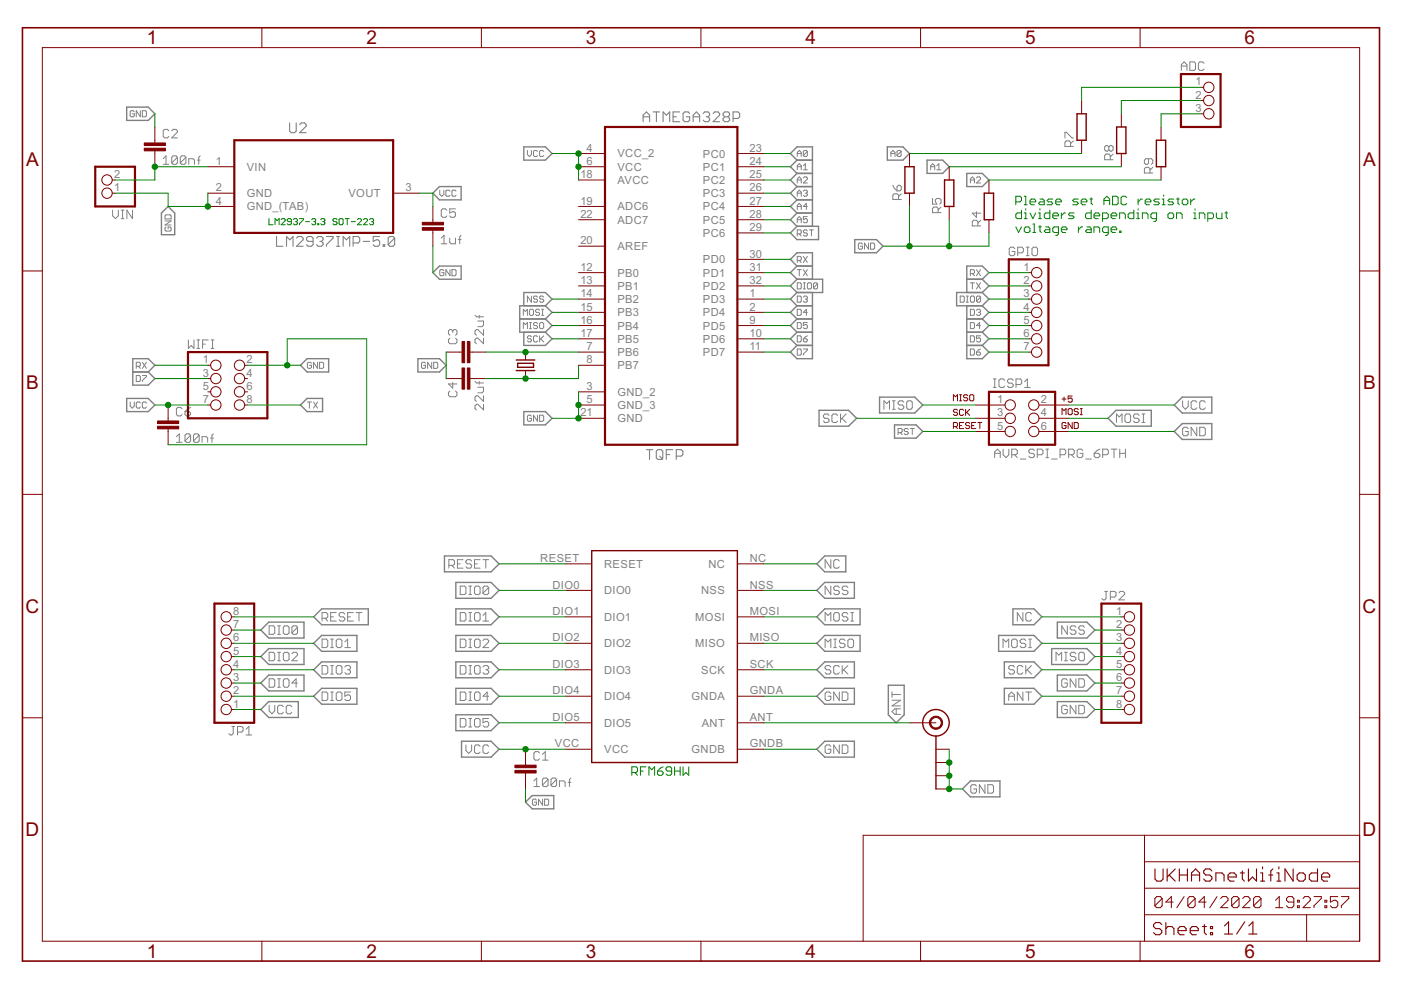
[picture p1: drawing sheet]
<svg xmlns="http://www.w3.org/2000/svg" width="297mm" height="210mm" viewBox="0 0 297 210" stroke-linecap="round" stroke-linejoin="round" font-family="sans-serif">
<defs><g id="words">
<g font-size="4.5" fill="#800000">
<text x="31.1" y="9.4">1</text>
<text x="77.7" y="9.4">2</text>
<text x="124.2" y="9.4">3</text>
<text x="170.8" y="9.4">4</text>
<text x="217.3" y="9.4">5</text>
<text x="263.9" y="9.4">6</text>
<text x="5.5" y="35.2">A</text>
<text x="289" y="35.2">A</text>
<text x="5.5" y="82.6">B</text>
<text x="289" y="82.6">B</text>
<text x="5.4" y="129.9">C</text>
<text x="288.9" y="129.9">C</text>
<text x="5.4" y="177.3">D</text>
<text x="288.9" y="177.3">D</text>
<text x="31.1" y="203.1">1</text>
<text x="77.7" y="203.1">2</text>
<text x="124.2" y="203.1">3</text>
<text x="170.8" y="203.1">4</text>
<text x="217.3" y="203.1">5</text>
<text x="263.9" y="203.1">6</text>
</g>
<g font-size="2.6" fill="#808080">
<text x="253.5" y="18.1">1</text>
<text x="253.5" y="20.9">2</text>
<text x="253.5" y="23.7">3</text>
<text x="45.8" y="35">1</text>
<text x="124.4" y="32.2">4</text>
<text x="124.4" y="35">6</text>
<text x="130.9" y="33.4">VCC_2</text>
<text x="149" y="33.4">PC0</text>
<text x="158.9" y="32.2">23</text>
<text x="158.9" y="35">24</text>
<text x="24.2" y="40.6">1</text>
<text x="24.2" y="37.8">2</text>
<text x="45.8" y="40.6">2</text>
<text x="52.3" y="36.2">VIN</text>
<text x="52.3" y="41.8">GND</text>
<text x="73.9" y="41.8">VOUT</text>
<text x="85.9" y="40.6">3</text>
<text x="123.1" y="37.8">18</text>
<text x="130.9" y="36.2">VCC</text>
<text x="130.9" y="39">AVCC</text>
<text x="149" y="36.2">PC1</text>
<text x="149" y="39">PC2</text>
<text x="149" y="41.8">PC3</text>
<text x="158.9" y="37.8">25</text>
<text x="158.9" y="40.6">26</text>
<text x="45.8" y="43.4">4</text>
<text x="52.3" y="44.6">GND_(TAB)</text>
<text x="123.1" y="43.4">19</text>
<text x="123.1" y="46.2">22</text>
<text x="130.9" y="44.6">ADC6</text>
<text x="130.9" y="47.4">ADC7</text>
<text x="149" y="44.6">PC4</text>
<text x="149" y="47.4">PC5</text>
<text x="158.9" y="43.4">27</text>
<text x="158.9" y="46.2">28</text>
<text x="123.1" y="51.8">20</text>
<text x="130.9" y="53">AREF</text>
<text x="149" y="50.2">PC6</text>
<text x="158.9" y="49">29</text>
<text x="123.1" y="57.4">12</text>
<text x="130.9" y="58.6">PB0</text>
<text x="149" y="55.9">PD0</text>
<text x="149" y="58.7">PD1</text>
<text x="158.9" y="54.6">30</text>
<text x="158.9" y="57.4">31</text>
<text x="217" y="57.4">1</text>
<text x="123.1" y="60.2">13</text>
<text x="123.1" y="63">14</text>
<text x="123.1" y="65.8">15</text>
<text x="130.9" y="61.5">PB1</text>
<text x="130.9" y="64.3">PB2</text>
<text x="149" y="61.5">PD2</text>
<text x="149" y="64.3">PD3</text>
<text x="158.9" y="60.2">32</text>
<text x="158.9" y="63">1</text>
<text x="158.9" y="65.8">2</text>
<text x="217" y="60.2">2</text>
<text x="217" y="63">3</text>
<text x="217" y="65.8">4</text>
<text x="123.1" y="68.6">16</text>
<text x="123.1" y="71.4">17</text>
<text x="130.9" y="67.1">PB3</text>
<text x="130.9" y="69.9">PB4</text>
<text x="149" y="67.1">PD4</text>
<text x="149" y="69.9">PD5</text>
<text x="158.9" y="68.6">9</text>
<text x="158.9" y="71.4">10</text>
<text x="217" y="68.6">5</text>
<text x="217" y="71.4">6</text>
<text x="43" y="77.1">1</text>
<text x="52.3" y="77.1">2</text>
<text x="124.4" y="74.3">7</text>
<text x="124.4" y="77.1">8</text>
<text x="130.9" y="72.7">PB5</text>
<text x="130.9" y="75.5">PB6</text>
<text x="149" y="72.7">PD6</text>
<text x="149" y="75.5">PD7</text>
<text x="158.9" y="74.3">11</text>
<text x="217" y="74.3">7</text>
<text x="43" y="79.9">3</text>
<text x="43" y="82.7">5</text>
<text x="52.3" y="79.9">4</text>
<text x="52.3" y="82.7">6</text>
<text x="124.4" y="82.7">3</text>
<text x="130.9" y="78.3">PB7</text>
<text x="130.9" y="83.9">GND_2</text>
<text x="43" y="85.5">7</text>
<text x="52.3" y="85.5">8</text>
<text x="123.1" y="88.3">21</text>
<text x="124.4" y="85.5">5</text>
<text x="130.9" y="86.7">GND_3</text>
<text x="130.9" y="89.5">GND</text>
<text x="211.4" y="85.5">1</text>
<text x="211.4" y="88.3">3</text>
<text x="220.7" y="85.5">2</text>
<text x="220.7" y="88.3">4</text>
<text x="211.4" y="91.1">5</text>
<text x="220.7" y="91.1">6</text>
<text x="114.6" y="119.2">RESET</text>
<text x="159" y="119.2">NC</text>
<text x="117.1" y="124.8">DIO0</text>
<text x="128.1" y="120.4">RESET</text>
<text x="150.2" y="120.4">NC</text>
<text x="159" y="124.8">NSS</text>
<text x="49.4" y="130.4">8</text>
<text x="117.1" y="130.4">DIO1</text>
<text x="128.1" y="126">DIO0</text>
<text x="128.1" y="131.6">DIO1</text>
<text x="147.4" y="131.6">MOSI</text>
<text x="148.7" y="126">NSS</text>
<text x="159" y="130.4">MOSI</text>
<text x="236.7" y="130.4">1</text>
<text x="49.4" y="136">6</text>
<text x="49.4" y="133.2">7</text>
<text x="117.1" y="136">DIO2</text>
<text x="128.1" y="137.2">DIO2</text>
<text x="147.4" y="137.3">MISO</text>
<text x="159" y="136">MISO</text>
<text x="236.7" y="133.2">2</text>
<text x="236.7" y="136">3</text>
<text x="49.4" y="141.6">4</text>
<text x="49.4" y="138.8">5</text>
<text x="117.1" y="141.6">DIO3</text>
<text x="128.1" y="142.9">DIO3</text>
<text x="148.7" y="142.9">SCK</text>
<text x="159" y="141.6">SCK</text>
<text x="236.7" y="138.8">4</text>
<text x="236.7" y="141.6">5</text>
<text x="49.4" y="147.2">2</text>
<text x="49.4" y="144.4">3</text>
<text x="117.1" y="147.2">DIO4</text>
<text x="128.1" y="148.5">DIO4</text>
<text x="146.6" y="148.5">GNDA</text>
<text x="159" y="147.2">GNDA</text>
<text x="236.7" y="144.4">6</text>
<text x="236.7" y="147.2">7</text>
<text x="49.4" y="150">1</text>
<text x="117.1" y="152.8">DIO5</text>
<text x="128.1" y="154.1">DIO5</text>
<text x="148.8" y="154.1">ANT</text>
<text x="159" y="152.8">ANT</text>
<text x="236.7" y="150">8</text>
<text x="117.7" y="158.5">VCC</text>
<text x="128.1" y="159.7">VCC</text>
<text x="146.6" y="159.7">GNDB</text>
<text x="159" y="158.5">GNDB</text>
</g>
</g></defs>
<g fill="none" stroke="#808080" stroke-width=".21">
<path d="M250.5 14.9v-1.2l.6-.6 .6 .6v1.2M250.5 14h1.2M252.3 13.1h.9l.3 .3v1.2l-.3 .3h-.9zM255.3 13.4l-.3-.3h-.6l-.3 .3v1.2l.3 .3h.6l.3-.3M28.5 23.7l-.2-.2h-.5l-.2 .2v.9l.2 .2h.5l.2-.2v-.5h-.5M29.8 23.5v1.3l-.9-1.3v1.3M30.2 23.5h.6l.3 .2v.9l-.3 .2h-.6zM34.6 33.7l.6-.7v1.8M34.6 34.8h1.2M35.8 27.7l-.3-.3h-.6l-.3 .3v1.2l.3 .3h.6l.3-.3M36.4 27.7l.3-.3h.6l.3 .3v.3l-1.2 1.2h1.2M37.6 33.4v1.1l-.3 .3h-.6l-.3-.3"/>
<path d="M37.6 33.4l-.3-.4h-.6l-.3 .4v1.1M37.6 33.4l-1.2 1.1M39.4 33.4v1.1l-.3 .3h-.6l-.3-.3M39.4 33.4l-.3-.4h-.6l-.3 .4v1.1M39.4 33.4l-1.2 1.1M40 34.8v-1.1h.9l.3 .3v.8M41.8 34h.6M42.4 33l-.3 .4v1.4M111.8 31.9v.9l.4 .4 .5-.4v-.9M114 32.1l-.3-.2h-.4l-.2 .2v.9l.2 .2h.4l.3-.2M115.3 32.1l-.3-.2h-.4l-.2 .2v.9l.2 .2h.4l.3-.2M169 33.2v-.9l.5-.4 .4 .4v.9"/>
<path d="M169 36v-.9l.5-.4 .4 .4v.9M169 38.8v-.8l.5-.5 .4 .5v.8M169 38.2h.9M169 35.3h.9M169 32.6h.9M170.3 37.7l.2-.2h.5l.2 .2v.3l-.9 .8h.9M170.3 35.1l.5-.4v1.3M170.3 36h.9M171.2 32.1v.9l-.2 .2h-.5l-.2-.2M171.2 32.1l-.2-.2h-.5l-.2 .2v.9M171.2 32.1l-.9 .9M188.9 32.6h.9"/>
<path d="M188.9 33.2v-.9l.4-.4 .5 .4v.9M189.3 39.3l.3 .6 .6 .6M190.2 39.6l.3-.3h.3l.3 .3v.6l-.3 .3h-.6zM191.1 32.1l-.3-.2h-.4l-.2 .2v.9M191.1 32.1v.9l-.3 .2h-.4l-.2-.2M191.1 32.1l-.9 .9M197.3 35.3h.9M197.3 36v-.9l.4-.4 .5 .4v.9M198.6 36h.9M198.6 35.1l.5-.4v1.3M205.7 38.8v-.8l.5-.5 .4 .5v.8M205.7 38.2h.9"/>
<path d="M207 37.7l.2-.2h.5l.2 .2v.3l-.9 .8h.9M225.8 29.3v-1.3h.3l1.2 1.3h.3M227 31.1v-.9l-.3-.3h-.6l-.3 .3v.9h1.8M227.6 29.9l-.6 .6M235.1 31.2l-.3-.3h-.3l-.3 .3v.5l.3 .3h.3l.3-.3M235.1 31.2l.3-.3h.3l.3 .3v.5l-.3 .3h-.3l-.3-.3M235.1 31.2v.5M235.4 33.9v-.9l-.3-.3h-.6l-.3 .3v.9h1.8M236 32.7l-.6 .6M243.5 33.7v.9l-.3 .3h-.3l-.3-.3v-.6l.3-.3h1.2l.3 .3v.6l-.3 .3M243.8 36.7v-.9l-.3-.3h-.6l-.3 .3v.9h1.8M244.4 35.5l-.6 .6"/>
<path d="M23.9 44.6v1.2l.6 .6 .6-.6v-1.2M25.7 46.4h.6M25.7 44.6h.6M26 44.6v1.8M28.1 44.6v1.8l-1.2-1.8v1.8M35 46.8h1.3l-1.3 .9h1.3M35.2 48.1l-.2 .2v.5l.2 .2h.9l.2-.2v-.5l-.2-.2h-.5v.5M35.2 45.6h.9l.2 .2v.6h-1.3v-.6zM93.2 40.3v.9l.5 .4 .4-.4v-.9M93.6 50.5l.5-.6v1.8M93.6 51.7h1.1M94.1 57.4l-.2-.2h-.4l-.3 .2v.8l.3 .3h.4l.2-.3v-.4h-.4"/>
<path d="M94.7 44.6l-.3-.3h-.5l-.3 .3v1.2l.3 .3h.5l.3-.3M95.4 50.5v.9l.3 .3h.9v-1.2M95.4 40.5l-.2-.2h-.5l-.2 .2v.9l.2 .2h.5l.2-.2M95.4 57.2v1.3l-.9-1.3v1.3M95.8 57.2h.7l.2 .2v.8l-.2 .3h-.7zM96.6 44.3h-1.2v.9l.8-.3 .4 .3v.6l-.4 .3h-.5l-.3-.3M96.7 40.5l-.2-.2h-.5l-.2 .2v.9l.2 .2h.5l.2-.2M97.2 50.8h.6M97.8 49.9l-.3 .3v1.5M169 41.6v-.9l.5-.4 .4 .4v.9M169 44.4v-.8l.5-.5 .4 .5v.8M169 47.2v-.8l.5-.5 .4 .5v.8"/>
<path d="M169 49.6h.7l.2-.2v-.4l-.2-.3h-.7v1.3M169 55.2h.7l.2-.2v-.4l-.2-.2h-.7v1.2M169 60h.7l.2 .2v.8l-.2 .3h-.7zM169 57.2h.9M169 46.6h.9M169 43.8h.9M169 41h.9M169.5 49.6l.4 .4M169.5 55.2l.4 .4M169.5 57.2v1.3M170.3 60h.5M170.3 40.5l.2-.2h.5l.2 .2-.2 .5"/>
<path d="M170.3 54.4l.9 1.2M170.3 57.2l.9 1.3M170.5 60v1.3M170.8 41h.2M171 41l.2 .2-.2 .4h-.5l-.2-.2M171.2 49l-.2-.3h-.5l-.2 .3 .2 .4h.5l.2 .2-.2 .4h-.5l-.2-.2M171.2 45.9h-.9v.7l.5-.2 .4 .2v.4l-.2 .2h-.5l-.2-.2M171.2 54.4l-.9 1.2M171.2 57.2l-.9 1.3M171.2 43.8h-.9l.7-.7v1.3M171.6 48.7h.9M172 48.7v1.3"/>
<path d="M182.9 51.8l-.3-.3h-.4l-.2 .3v.8l.2 .2h.4l.3-.2v-.4h-.5M184.1 51.5v1.3l-.8-1.3v1.3M184.6 51.5h.6l.2 .3v.8l-.2 .2h-.6zM190.5 42.3v-.9l-.3-.3h-.6l-.3 .3v.9h1.8M191.1 41.1l-.6 .6M197.7 42.1v1.2h.9l-.3-.9 .3-.3h.6l.3 .3v.6l-.3 .3M198.9 45.1v-.9l-.3-.3h-.6l-.3 .3v.9h1.8M199.5 43.9l-.6 .6M205.7 58h.7l.2-.2v-.4l-.2-.2h-.7v1.3M205.7 60h.9M206.2 58l.4 .5M206.2 60v1.3"/>
<path d="M207 44.9v1.2l-.9-.9h1.8M207 57.2l.9 1.3M207 60l.9 1.3M207.3 47.9v-.9l-.3-.3h-.6l-.3 .3v.9h1.8M207.9 57.2l-.9 1.3M207.9 60l-.9 1.3M207.9 46.7l-.6 .6M215.2 52.7l-.3-.3h-.6l-.3 .3v1.2l.3 .3h.6l.3-.3v-.6h-.6M215.8 53.6h.9l.3-.3v-.6l-.3-.3h-.9v1.8M217.6 52.4h.6M217.6 54.2h.6M217.9 52.4v1.8"/>
<path d="M219.1 52.4h.6l.3 .3v1.2l-.3 .3h-.6l-.3-.3v-1.2zM28.9 77.7h.6l.3-.3v-.4l-.3-.2h-.6v1.3M28.9 79.6h.6l.3 .2v.9l-.3 .2h-.6zM29.3 77.7l.5 .4M30.2 79.6h.9v.2l-.9 .9v.2M30.2 76.8l.9 1.3M31.1 76.8l-.9 1.3M39.9 72.1v1.8l.6-.6 .6 .6v-1.8M41.7 73.9h.6M41.7 72.1h.6M42 72.1v1.8M42.9 73h.6"/>
<path d="M44.2 72.1h-1.3v1.8M44.8 73.9h.6M44.8 72.1h.6M45.1 72.1v1.8M66 77l-.2-.2h-.4l-.2 .2v.9l.2 .2h.4l.2-.2v-.5h-.4M67.3 76.8v1.3l-.8-1.3v1.3M67.8 76.8h.6l.2 .2v.9l-.2 .2h-.6zM90.2 77l-.2-.2h-.4l-.2 .2v.9l.2 .2h.4l.2-.2v-.5h-.4M91.5 76.8v1.3l-.8-1.3v1.3M91.9 76.8h.7l.2 .2v.9l-.2 .2h-.7zM95.4 71.7l-.3 .3v.6l.3 .3h1.2l.3-.3v-.6l-.3-.3M96 70.2l-.3-.3h-.3l-.3 .3v.6l.3 .3"/>
<path d="M96 70.2l.3-.3h.3l.3 .3v.6l-.3 .3M96 70.2v.3M100.7 66.8l.3 .4h1.5M101.3 68.1h1.2v.9l-.3 .3h-.9M101.6 66.8v.7M102.5 69.9v1.2l-1.2-1.2h-.3l-.3 .3v.6l.3 .3M102.5 71.7v1.2l-1.2-1.2h-.3l-.3 .3v.6l.3 .3M111 66.9v-1.3l.4 .4 .4-.4v1.3M111 69.7v-1.3l.4 .4 .4-.4v1.3M112.2 69.7h.5M112.2 68.4h.5M112.5 65.6h.4l.2 .2v.9l-.2 .2h-.4l-.3-.2v-.9z"/>
<path d="M112.5 68.4v1.3M112.7 62.8v1.3l-.9-1.3v1.3M112.7 71.4l-.2-.2h-.5l-.2 .2 .2 .4h.5l.2 .3-.2 .4h-.5l-.2-.2M114 63l-.3-.2h-.4l-.2 .2 .2 .4h.4l.3 .2-.3 .5h-.4l-.2-.2M114 68.6l-.3-.2h-.4l-.2 .2 .2 .4h.4l.3 .3-.3 .4h-.4l-.2-.2M114 71.4l-.3-.2h-.4l-.2 .2v.9l.2 .2h.4l.3-.2M114.4 65.8l-.2-.2h-.5l-.2 .4 .2 .2h.5l.2 .5-.2 .2h-.5l-.2-.2M114.4 71.2v1.3M114.6 68.4h.4l.3 .2v.9l-.3 .2h-.4l-.2-.2v-.9zM114.6 71.8l.7 .7M114.8 65.6h.5M114.8 66.9h.5"/>
<path d="M115 65.6v1.3M115.3 63l-.3-.2h-.4l-.2 .4 .2 .2h.4l.3 .2v.3l-.3 .2h-.4l-.2-.2M115.3 71.2l-.9 .9M169 65.6h.7l.2 .2v.9l-.2 .2h-.7zM169 68.4h.7l.2 .2v.9l-.2 .2h-.7zM169 71.2h.7l.2 .2v.9l-.2 .2h-.7zM169 62.8h.7l.2 .2v.9l-.2 .2h-.7zM169 74h.7l.2 .2v.9l-.2 .2h-.7zM170.3 71.8h.7l.2 .5-.2 .2h-.5l-.2-.2zM170.3 61.3h.5M170.3 63l.2-.2h.5l.2 .2-.2 .4M170.3 74h.9v.2l-.9 .9v.2"/>
<path d="M170.8 63.4h.2M171 63.4l.2 .2-.2 .5h-.5l-.2-.2M171.2 68.4h-.9v.6l.7-.2 .2 .2v.5l-.2 .2h-.5l-.2-.2M171.2 66.2h-.9l.7-.6v1.3M171.2 60.2l.2-.2h.4l.2 .2v.8l-.2 .3h-.4l-.2-.3zM171.2 71.2l-.9 .6M173.3 60.2v.8l-.2 .3h-.4l-.2-.3M173.3 60.2l-.2-.2h-.4l-.2 .2v.8M173.3 60.2l-.8 .8M203.6 62.8h.6l.2 .2v.9l-.2 .2h-.6zM204.9 64.1h.4M204.9 62.8h.4"/>
<path d="M205.1 62.8v1.3M205.7 63l.3-.2h.4l.2 .2v.9l-.2 .2h-.4l-.3-.2zM205.7 65.6h.7l.2 .2v.9l-.2 .2h-.7zM205.7 68.4h.7l.2 .2v.9l-.2 .2h-.7zM205.7 71.2h.7l.2 .2v.9l-.2 .2h-.7zM205.7 74h.7l.2 .2v.9l-.2 .2h-.7zM207 74.7h.7l.2 .4-.2 .2h-.5l-.2-.2zM207 65.8l.2-.2h.5l.2 .2-.2 .4M207.5 66.2h.2M207.7 66.2l.2 .2-.2 .5h-.5l-.2-.2M207.9 63l-.2-.2h-.5l-.2 .2v.9M207.9 71.2h-.9v.6l.5-.2 .4 .2v.5l-.2 .2h-.5l-.2-.2"/>
<path d="M207.9 69h-.9l.7-.6v1.3M207.9 63v.9l-.2 .2h-.5l-.2-.2M207.9 63l-.9 .9M207.9 74l-.9 .7M27.6 85.2v.9l.4 .4 .5-.4v-.9M29.8 85.4l-.3-.2h-.4l-.2 .2v.9l.2 .2h.4l.3-.2M31.1 85.4l-.3-.2h-.4l-.2 .2v.9l.2 .2h.4l.3-.2M37.4 92.6l.6-.6v1.8M37.4 93.8h1.2M38.6 86.7l-.3-.3h-.6l-.3 .3v1.2l.3 .3h.6l.3-.3M39.2 87.3h.9l.3 .3v.3l-.3 .3h-.6l-.3-.3zM40.4 92.3v1.2l-.3 .3h-.6l-.3-.3"/>
<path d="M40.4 92.3l-.3-.3h-.6l-.3 .3v1.2M40.4 92.3l-1.2 1.2M40.4 86.4l-.6 .3-.6 .6M42.2 92.3v1.2l-.3 .3h-.6l-.3-.3M42.2 92.3l-.3-.3h-.6l-.3 .3v1.2M42.2 92.3l-1.2 1.2M42.8 93.8v-1.2h.9l.3 .3v.9M44.6 92.9h.7M45.3 92l-.4 .3v1.5M65.2 85.2h.8M65.6 85.2v1.3M66.5 85.2l.8 1.3"/>
<path d="M67.3 85.2l-.8 1.3M95.4 82.9l-.3 .3v.6l.3 .3h1.2l.3-.3v-.6l-.3-.3M96 81.1v1.2l-.9-.9h1.8M100.7 80.9l.3 .3h1.5M101.3 82.1h1.2v.9l-.3 .3h-.9M101.6 80.9v.6M102.5 83.9v1.2l-1.2-1.2h-.3l-.3 .3v.6l.3 .3M102.5 85.7v1.2l-1.2-1.2h-.3l-.3 .3v.6l.3 .3M112.7 88.2l-.2-.2h-.5l-.2 .2v.9l.2 .2h.5l.2-.2v-.4h-.5M114 88v1.3l-.9-1.3v1.3M114.4 88h.6l.3 .2v.9l-.3 .2h-.6zM175.8 88.1l-.3-.3h-.6l-.3 .3v.3l.3 .3h.6l.3 .3v.3l-.3 .3h-.6l-.3-.3"/>
<path d="M177.6 88.1l-.3-.3h-.6l-.3 .3v1.2l.3 .3h.6l.3-.3M178.2 87.8v1.8M178.5 88.7l.9 .9M179.4 87.8l-1.2 1.2M187.4 86.8v-1.8l.6 .6 .6-.6v1.8M189.2 86.8h.6M189.2 85h.6M189.5 85v1.8M190.4 91.7h.7l.2-.2v-.4l-.2-.3h-.7v1.3M190.8 91.7l.5 .4M191.6 85.3l-.3-.3h-.6l-.3 .3v.3l.3 .3h.6l.3 .3v.3l-.3 .3h-.6l-.3-.3M192.2 85.3l.3-.3h.6l.3 .3v1.2l-.3 .3h-.6l-.3-.3z"/>
<path d="M192.6 91.1l-.3-.3h-.4l-.2 .3 .2 .4h.4l.3 .2-.3 .4h-.4l-.2-.2M193 90.8h.9M193.4 90.8v1.3M210.6 82.1h.6M210.6 80.3h.6M210.9 97v-1.2l.6-.6 .6 .6v1.2M210.9 96.1h1.2M210.9 80.3v1.8M212.7 95.2v1.2l.6 .6 .6-.6v-1.2M213 80.6l-.3-.3h-.6l-.3 .3v1.3l.3 .2h.6l.3-.2M214.5 96.4h.9l.3-.3v-.6l-.3-.3h-.9v1.8M214.8 80.6l-.3-.3h-.6l-.3 .3v.3l.3 .3h.6l.3 .3v.4l-.3 .2h-.6l-.3-.2"/>
<path d="M215.1 96.4l.6 .6M215.4 81.5h.9l.3-.3v-.6l-.3-.3h-.9v1.8M216.3 97.3h1.2M217.2 82.1h1.2M217.2 80.9l.6-.6v1.8M219.3 95.5l-.3-.3h-.6l-.3 .3v.3l.3 .3h.6l.3 .3v.3l-.3 .3h-.6l-.3-.3M219.9 96.4h.9l.3-.3v-.6l-.3-.3h-.9v1.8M221.7 95.2h.6M221.7 97h.6M222 95.2v1.8M222.9 97.3h1.2M224.7 96.4h1l.3-.3v-.6l-.3-.3h-1v1.8"/>
<path d="M226.6 96.4h.9l.3-.3v-.6l-.3-.3h-.9v1.8M227.2 96.4l.6 .6M229.6 95.5l-.3-.3h-.6l-.3 .3v1.2l.3 .3h.6l.3-.3v-.6h-.6M230.2 97.3h1.2M232 96.1h.9l.3 .3v.3l-.3 .3h-.6l-.3-.3zM233.2 95.2l-.6 .3-.6 .6M233.8 96.4h.9l.3-.3v-.6l-.3-.3h-.9v1.8M235.6 95.2h1.2M236.2 95.2v1.8M236.7 89.6v-1.8l.6 .6 .6-.6v1.8M237.4 96.1h1.2M237.4 95.2v1.8"/>
<path d="M238.5 88.1l.3-.3h.6l.3 .3v1.2l-.3 .3h-.6l-.3-.3zM238.6 95.2v1.8M241.5 88.1l-.3-.3h-.6l-.3 .3v.3l.3 .3h.6l.3 .3v.3l-.3 .3h-.6l-.3-.3M242.1 87.8h.6M242.1 89.6h.6M242.4 87.8v1.8M250.7 85v1.2l.6 .6 .6-.6v-1.2M251.9 90.9l-.3-.3h-.6l-.3 .3v1.2l.3 .3h.6l.3-.3v-.6h-.6M253.7 85.3l-.3-.3h-.6l-.3 .3v1.2l.3 .3h.6l.3-.3M253.7 90.6v1.8l-1.2-1.8v1.8M254.4 90.6h.8l.3 .3v1.2l-.3 .3h-.8zM255.5 85.3l-.3-.3h-.5l-.3 .3v1.2l.3 .3h.5l.3-.3"/>
<path d="M95.2 119.9h.9l.3-.4v-.5l-.3-.3h-.9v1.8M95.8 119.9l.6 .6M97 119.5h.6M98.2 118.7h-1.2v1.8h1.2M100 119l-.3-.3h-.6l-.3 .3v.3l.3 .2h.6l.3 .4v.3l-.3 .3h-.6l-.3-.3M100.6 119.5h.6M101.8 118.7h-1.2v1.8h1.2M102.4 118.7h1.2M103 118.7v1.8M176.1 118.7v1.8l-1.2-1.8v1.8M177.9 119l-.2-.3h-.6l-.3 .3v1.2l.3 .3h.6l.2-.3M57.1 138.3h.9l.3 .3v1.2l-.3 .3h-.9z"/>
<path d="M57.1 132.7h.9l.3 .3v1.2l-.3 .3h-.9zM58.9 138.3h.6M58.9 134.5h.6M58.9 132.7h.6M59.2 132.7v1.8M59.2 138.3v1.8M60.1 138.6l.3-.3h.6l.3 .3v1.2l-.3 .3h-.6l-.3-.3zM60.1 133l.3-.3h.6l.3 .3v1.2l-.3 .3h-.6l-.3-.3zM61.9 138.6l.3-.3h.6l.3 .3v.3l-1.2 1.2h1.2M63.1 133v1.2l-.3 .3h-.6l-.3-.3M63.1 133l-.3-.3h-.6l-.3 .3v1.2M63.1 133l-1.2 1.2"/>
<path d="M68.3 131.1h.9l.3-.3v-.6l-.3-.3h-.9v1.8M68.3 135.5h.9l.3 .3v1.2l-.3 .3h-.9zM68.9 131.1l.6 .6M70.1 130.8h.6M70.1 135.5h.6M70.1 137.3h.6M70.4 135.5v1.8M71.3 129.9h-1.2v1.8h1.2M71.3 135.8l.3-.3h.6l.3 .3v1.2l-.3 .3h-.6l-.3-.3zM73.1 130.2l-.3-.3h-.6l-.3 .3v.3l.3 .3h.6l.3 .3v.3l-.3 .3h-.6l-.3-.3M73.1 137.3h1.2M73.1 136.1l.6-.6v1.8"/>
<path d="M73.7 130.8h.6M74.9 129.9h-1.2v1.8h1.2M75.5 129.9h1.2M76.1 129.9v1.8M97.6 129.9h.9l.3 .3v1.2l-.3 .3h-.9zM97.6 135.5h.9l.3 .3v1.2l-.3 .3h-.9zM97.6 124.3h.9l.3 .3v1.2l-.3 .3h-.9zM99.4 129.9h.6M99.4 131.7h.6M99.4 135.5h.6M99.4 137.3h.6M99.4 126.1h.6"/>
<path d="M99.4 124.3h.6M99.7 124.3v1.8M99.7 129.9v1.8M99.7 135.5v1.8M100.6 124.6l.3-.3h.6l.3 .3v1.2l-.3 .3h-.6l-.3-.3zM100.9 129.9h.6l.3 .3v1.2l-.3 .3h-.6l-.3-.3v-1.2zM100.9 135.5h.6l.3 .3v1.2l-.3 .3h-.6l-.3-.3v-1.2zM102.4 131.7h1.2M102.4 135.8l.3-.3h.6l.3 .3v.3l-1.2 1.2h1.2M102.4 130.5l.6-.6v1.8M103.6 124.6v1.2l-.3 .3h-.6l-.3-.3M103.6 124.6l-.3-.3h-.6l-.3 .3v1.2"/>
<path d="M103.6 124.6l-1.2 1.2M174.9 131.7v-1.8l.7 .6 .5-.6v1.8M174.9 137.3v-1.8l.7 .6 .5-.6v1.8M176.1 124.3v1.8l-1.2-1.8v1.8M176.8 135.5h.6M176.8 137.3h.6M177.1 129.9h.6l.2 .3v1.2l-.2 .3h-.6l-.3-.3v-1.2zM177.1 135.5v1.8M177.9 124.6l-.2-.3h-.6l-.3 .3v.3l.3 .3h.6l.2 .3v.3l-.2 .3h-.6l-.3-.3M179.2 135.8l-.3-.3h-.6l-.3 .3v.3l.3 .3h.6l.3 .3v.3l-.3 .3h-.6l-.3-.3M179.8 130.2l-.3-.3h-.6l-.3 .3v.3l.3 .3h.6l.3 .3v.3l-.3 .3h-.6l-.3-.3M179.8 124.6l-.3-.3h-.6l-.3 .3v.3l.3 .3h.6l.3 .3v.3l-.3 .3h-.6l-.3-.3"/>
<path d="M180.1 135.5h.6l.3 .3v1.2l-.3 .3h-.6l-.3-.3v-1.2zM180.4 129.9h.6M180.4 131.7h.6M180.7 129.9v1.8M212.7 137.3v-1.8l.6 .6 .6-.6v1.8M214.5 135.8l.3-.3h.6l.3 .3v1.2l-.3 .3h-.6l-.3-.3zM216.9 129.9v1.8l-1.2-1.8v1.8M217.5 135.8l-.3-.3h-.6l-.3 .3v.3l.3 .3h.6l.3 .3v.3l-.3 .3h-.6l-.3-.3M218.1 135.5h.6M218.1 137.3h.6M218.4 135.5v1.8M218.7 130.2l-.3-.3h-.6l-.3 .3v1.2l.3 .3h.6l.3-.3"/>
<path d="M225.7 138.3h.6M226 138.3v1.8M226.3 132.7v1.8l-1.2-1.8v1.8M228.1 138.6l-.3-.3h-.6l-.3 .3v.3l.3 .3h.6l.3 .3v.3l-.3 .3h-.6l-.3-.3M228.1 133l-.3-.3h-.6l-.3 .3v.3l.3 .3h.6l.3 .3v.3l-.3 .3h-.6l-.3-.3M228.7 138.6l.3-.3h.6l.3 .3v1.2l-.3 .3h-.6l-.3-.3zM229.9 133l-.3-.3h-.6l-.3 .3v.3l.3 .3h.6l.3 .3v.3l-.3 .3h-.6l-.3-.3M234.2 125.4h.6M234.5 125.4v1.5l-.3 .3h-.3l-.3-.3M235.4 126.6h.9l.3-.3v-.6l-.3-.3h-.9v1.8M237.2 125.7l.3-.3h.6l.3 .3v.3l-1.2 1.2h1.2M49.1 154h.6"/>
<path d="M49.4 154v1.5l-.3 .3h-.3l-.3-.3M50.4 155.2h.8l.3-.3v-.6l-.3-.3h-.8v1.8M52.2 155.8h1.2M52.2 154.6l.6-.6v1.8M57.1 143.9h.9l.3 .3v1.2l-.3 .3h-.9zM57.1 149.5v1.2l.6 .6 .6-.6v-1.2M58.9 140.1h.6M58.9 143.9h.6M58.9 145.7h.6M59.2 143.9v1.8M60.1 149.8l-.3-.3h-.6l-.3 .3v1.2l.3 .3h.6l.3-.3M60.4 143.9h.6l.3 .3v1.2l-.3 .3h-.6l-.3-.3v-1.2z"/>
<path d="M61.9 149.8l-.3-.3h-.6l-.3 .3v1.2l.3 .3h.6l.3-.3M63.1 144.8h-1.2l.9-.9v1.8M68.3 141.1h.9l.3 .3v1.2l-.3 .3h-.9zM68.3 146.7h.9l.3 .3v1.2l-.3 .3h-.9zM70.1 141.1h.6M70.1 142.9h.6M70.1 146.7h.6M70.1 148.5h.6M70.4 141.1v1.8M70.4 146.7v1.8M71.3 141.4l.3-.3h.6l.3 .3v1.2l-.3 .3h-.6l-.3-.3zM71.3 147l.3-.3h.6l.3 .3v1.2l-.3 .3h-.6l-.3-.3z"/>
<path d="M73.1 141.4l.3-.3h.6l.3 .3v.3l-.3 .3M73.7 142h.3M74 142l.3 .3v.3l-.3 .3h-.6l-.3-.3M74.3 146.7h-1.2v.9l.9-.3 .3 .3v.6l-.3 .3h-.6l-.3-.3M97.6 141.1h.9l.3 .3v1.2l-.3 .3h-.9zM97.6 146.7h.9l.3 .3v1.2l-.3 .3h-.9zM97.6 152.3h.9l.3 .3v1.2l-.3 .3h-.9zM98.8 157.9v1.3l.6 .5 .6-.5v-1.3M99.4 141.1h.6M99.4 142.9h.6M99.4 146.7h.6M99.4 148.5h.6"/>
<path d="M99.4 154.1h.6M99.4 152.3h.6M99.7 141.1v1.8M99.7 146.7v1.8M99.7 152.3v1.8M100.9 141.1h.6l.3 .3v1.2l-.3 .3h-.6l-.3-.3v-1.2zM100.9 146.7h.6l.3 .3v1.2l-.3 .3h-.6l-.3-.3v-1.2zM100.9 152.3h.6l.3 .3v1.2l-.3 .3h-.6l-.3-.3v-1.2zM101.8 158.3l-.3-.4h-.6l-.3 .4v1.1l.3 .3h.6l.3-.3M102.4 141.4l.3-.3h.6l.3 .3v.3l-.3 .3M103 142h.3M103.3 142l.3 .3v.3l-.3 .3h-.6l-.3-.3"/>
<path d="M103.6 152.3h-1.2v.9l.9-.2 .3 .2v.6l-.3 .3h-.6l-.3-.3M103.6 158.3l-.3-.4h-.6l-.3 .4v1.1l.3 .3h.6l.3-.3M103.6 147.6h-1.2l.9-.9v1.8M114.4 159.7l-.3-.3h-.6l-.3 .3v1.2l.3 .3h.6l.3-.3M115 160l.6-.6v1.8M176.1 141.4l-.2-.3h-.7l-.3 .3v.3l.3 .3h.7l.2 .3v.3l-.2 .3h-.7l-.3-.3M176.1 147l-.2-.3h-.7l-.3 .3v1.2l.3 .3h.7l.2-.3v-.6h-.5M176.1 158.3l-.2-.4h-.7l-.3 .4v1.1l.3 .3h.7l.2-.3v-.5h-.5M177.9 141.4l-.2-.3h-.6l-.3 .3v1.2l.3 .3h.6l.2-.3M177.9 146.7v1.8l-1.1-1.8v1.8M177.9 157.9v1.8l-1.1-1.8v1.8M178.6 141.1v1.8"/>
<path d="M178.6 146.7h.9l.3 .3v1.2l-.3 .3h-.9zM178.6 157.9h.9l.3 .4v1.1l-.3 .3h-.9zM178.9 142l.9 .9M179.8 141.1l-1.2 1.2M189.1 148.5h1.8l-1.8 1.2h1.8M189.1 147.3h1.8M189.1 146.7v1.1M190 150.3v1.2M190.9 150.3h-1.2l-.6 .6 .6 .6h1.2M213.9 148.5v-1.2l.6-.6 .6 .6v1.2M213.9 147.6h1.2M215.1 141.4l-.3-.3h-.6l-.3 .3v.3l.3 .3h.6l.3 .3v.3l-.3 .3h-.6l-.3-.3"/>
<path d="M216.9 141.4l-.3-.3h-.6l-.3 .3v1.2l.3 .3h.6l.3-.3M216.9 146.7v1.8l-1.2-1.8v1.8M217.5 141.1v1.8M217.5 146.7h1.2M217.8 142l.9 .9M218.1 146.7v1.8M218.7 141.1l-1.2 1.2M223.9 140.1v-1.8l.6 .6 .6-.6v1.8M225.7 140.1h.6M226.3 144.2l-.3-.3h-.6l-.3 .3v1.2l.3 .3h.6l.3-.3v-.6h-.6M226.3 149.8l-.3-.3h-.6l-.3 .3v1.2l.3 .3h.6l.3-.3v-.6h-.6M228.1 143.9v1.8l-1.2-1.8v1.8"/>
<path d="M228.1 149.5v1.8l-1.2-1.8v1.8M228.7 143.9h.9l.3 .3v1.2l-.3 .3h-.9zM228.7 149.5h.9l.3 .3v1.2l-.3 .3h-.9zM113.2 165.6l.6-.6v1.8M113.2 166.8h1.2M113.7 169.7l-.2-.3h-.4l-.2 .3v.8l.2 .2h.4l.2-.2v-.4h-.4M115 161.2h1.2M115 169.4v1.3l-.8-1.3v1.3M115.5 169.4h.6l.2 .3v.8l-.2 .2h-.6zM116.2 165.3v1.2l-.3 .3h-.6l-.3-.3M116.2 165.3l-.3-.3h-.6l-.3 .3v1.2M116.2 165.3l-1.2 1.2"/>
<path d="M118 165.3v1.2l-.3 .3h-.6l-.3-.3M118 165.3l-.3-.3h-.6l-.3 .3v1.2M118 165.3l-1.2 1.2M118.6 166.8v-1.2h.9l.3 .3v.9M120.4 165.9h.6M121 165l-.3 .3v1.5M207 166.7l-.3-.3h-.6l-.3 .3v1.2l.3 .3h.6l.3-.3v-.6h-.6M208.8 166.4v1.8l-1.2-1.8v1.8M209.4 166.4h.9l.4 .3v1.2l-.4 .3h-.9z"/>
</g>
<g fill="none" stroke="#808080" stroke-width=".23">
<path d="M61.4 26.1v1.7l.3 .3h.7l.4-.3v-1.7M63.5 26.4l.4-.3h.7l.3 .3v.4l-1.4 1.3h1.4M136.4 25.8v-1.4l.7-.7 .6 .7v1.4M136.4 24.8h1.3M138.5 23.7h1.3M139.2 23.7v2.1M140.6 25.8v-2.1l.7 .7 .7-.7v2.1M142.7 24.8h.7M144.1 23.7h-1.4v2.1h1.4M146.2 24.1l-.3-.4h-.7l-.4 .4v1.4l.4 .3h.7l.3-.3v-.7h-.7M147 24.8h1.3M147 25.8v-1.4l.6-.7 .7 .7v1.4"/>
<path d="M149.1 24.1l.3-.4h.7l.4 .4v.3l-.4 .4M149.8 24.8h.3M150.1 24.8l.4 .3v.4l-.4 .3h-.7l-.3-.3M151.2 24.1l.3-.4h.7l.4 .4v.3l-1.4 1.4h1.4M153.6 24.8h.7M153.6 24.8l-.3-.4v-.3l.3-.4h.7l.4 .4v.3l-.4 .4M153.6 24.8l-.3 .3v.4l.3 .3h.7l.4-.3v-.4l-.4-.3M155.4 25.1h1.1l.3-.3v-.7l-.3-.4h-1.1v2.1M58.6 50.1v2.1h1.4M60.7 52.2v-2.1l.7 .7 .7-.7v2.1M62.9 50.5l.3-.4h.7l.4 .4v.3l-1.4 1.4h1.4M66.4 51.2h-1.1l-.3-.4v-.3l.3-.4h.7l.4 .4v1.4l-.4 .3h-.7l-.3-.3"/>
<path d="M67.1 50.5l.4-.4h.6l.4 .4v.3l-.4 .4M67.8 51.2h.3M68.1 51.2l.4 .3v.4l-.4 .3h-.6l-.4-.3M69.2 50.1h1.4v.4l-1.4 1.4v.3M71.4 52.2h.6M71.4 50.1h.6M71.7 50.1v2.1M72.7 52.2v-2.1l.7 .7 .7-.7v2.1M74.9 51.5h1l.4-.3v-.7l-.4-.4h-1v2.1M77 51.2h1.4M80.5 50.1h-1.4v1.1l.7-.4h.4l.3 .4v.7l-.3 .3h-.7l-.4-.3M81.2 51.9h.4v.3h-.4z"/>
<path d="M83.7 50.5v1.4l-.4 .3h-.7l-.3-.3M83.7 50.5l-.4-.4h-.7l-.3 .4v1.4M83.7 50.5l-1.4 1.4M137 95.3h1.4M137.7 95.3v2.1M139.5 95.3h.7l.3 .4v1.4l-.3 .3h-.7l-.4-.3v-1.4zM139.8 96.7l.7 .7M141.3 96.4h.7M142.6 95.3h-1.3v2.1M143.4 96.7h1l.4-.3v-.7l-.4-.4h-1v2.1"/>
</g>
<g fill="none" stroke="#808080" stroke-width=".3">
<path d="M26.9 22.7h4.5l1.4 1.4-1.4 1.4h-4.5zM111.1 31.1h4.5l1.5 1.5-1.5 1.4h-4.5zM169 34h3.3M169 34l-1.4-1.4 1.4-1.5h3.3v16.9M169 39.6h3.3M169 39.6l-1.4 1.4 1.4 1.4M169 36.8l-1.4 1.4 1.4 1.4M169 36.8h3.3M169 34l-1.4 1.3 1.4 1.5M188.1 31.1h3.3l1.4 1.5-1.4 1.4h-3.3zM196.6 34h3.3l1.4 1.3-1.4 1.5h-3.3zM205 36.8h3.3l1.4 1.4-1.4 1.4h-3.3z"/>
<path d="M34.2 45.2l1.4-1.4 1.4 1.4v4.6h-2.8zM91.8 57.8l1.4-1.4h4.6v2.8h-4.6zM91.8 41l1.4-1.4h4.6v2.8h-4.6zM167.6 49.4l1.4-1.4h4.5v2.8h-4.5zM169 59.2l-1.4 1.4 1.4 1.4M169 59.2h5.4v2.8h-5.4M169 42.4h3.3M169 56.4l-1.4-1.4 1.4-1.4h3.3v5.6M169 56.4h3.3M169 56.4l-1.4 1.4 1.4 1.4M169 45.2l-1.4 1.4 1.4 1.4M169 45.2h3.3"/>
<path d="M169 42.4l-1.4 1.4 1.4 1.4M181.2 50.8h4.6l1.4 1.4-1.4 1.4h-4.6zM205 59.2h3.3M208.3 59.2l1.4-1.4-1.4-1.4h-3.3v5.6M208.3 59.2l1.4 1.4-1.4 1.4M28.2 78.9h3.2M28.2 76.1h3.2l1.4 1.3-1.4 1.5 1.4 1.4-1.4 1.4h-3.2zM63.7 77.4l1.4-1.3h4.6v2.8h-4.6zM88.6 76.1h4.6l1.4 1.3-1.4 1.5h-4.6zM110.2 67.6h5.4M111.1 70.4v2.8h4.5l1.5-1.4-1.5-1.4M111.1 64.8v-2.8h4.5l1.5 1.4-1.5 1.4"/>
<path d="M115.6 64.8l1.5 1.4-1.5 1.4M115.6 64.8h-5.4v5.6h5.4M115.6 67.6l1.5 1.4-1.5 1.4M169 67.6h3.3M169 64.8h3.3M169 70.4h3.3M169 73.2h3.3M169 70.4l-1.4 1.4 1.4 1.4M169 62l-1.4 1.4 1.4 1.4M169 64.8l-1.4 1.4 1.4 1.4M169 67.6l-1.4 1.4 1.4 1.4M172.3 62v14.1h-3.3l-1.4-1.4 1.4-1.5"/>
<path d="M205 67.6h3.3M205 70.4h3.3M205 73.2h3.3M205 64.8v11.3h3.3l1.4-1.4-1.4-1.5M208.3 62h-5.5v2.8h5.5M208.3 62l1.4 1.4-1.4 1.4M208.3 64.8l1.4 1.4-1.4 1.4M208.3 67.6l1.4 1.4-1.4 1.4M208.3 70.4l1.4 1.4-1.4 1.4M26.9 84.5h4.5l1.4 1.4-1.4 1.4h-4.5zM63.7 85.9l1.4-1.4h3.3v2.8h-3.3zM111.1 87.3h4.5l1.5 1.4-1.5 1.4h-4.5z"/>
<path d="M173.7 87h6.2l1.7 1.7-1.7 1.7h-6.2zM186.5 84.2h7.5l1.6 1.7-1.6 1.7h-7.5zM189.7 90.1h4.5l1.4 1.4-1.4 1.4h-4.5zM234.9 88.7l1.7-1.7h7.5v3.4h-7.5zM249 85.9l1.7-1.7h6.2v3.4h-6.2zM249 91.5l1.7-1.7h6.2v3.4h-6.2zM94.2 117.9h9.9l1.7 1.6-1.7 1.7h-9.9zM173.2 119.5l1.7-1.6h4.4v3.3h-4.4zM55.3 139.2l1.7-1.7h7.5v3.4h-7.5zM55.3 133.6l1.7-1.7h7.5v3.4h-7.5zM66.5 136.4l1.7-1.7h7.5v3.4h-7.5zM68.2 129.1h9.9v3.4h-9.9l-1.7-1.7z"/>
<path d="M96.6 129.1h7.5l1.7 1.7-1.7 1.7h-7.5zM96.6 134.7h7.5l1.7 1.7-1.7 1.7h-7.5zM96.6 123.5h7.5l1.7 1.7-1.7 1.7h-7.5zM174.9 129.1h7.5v3.4h-7.5l-1.7-1.7zM174.9 134.7h7.5v3.4h-7.5l-1.7-1.7zM174.9 123.5h6.2v3.4h-6.2l-1.7-1.7zM211.7 134.7h7.5l1.7 1.7-1.7 1.7h-7.5zM214.8 129.1h4.4l1.7 1.7-1.7 1.7h-4.4zM223 137.5h7.4l1.7 1.7-1.7 1.7h-7.4zM224.2 131.9h6.2l1.7 1.7-1.7 1.7h-6.2zM55.3 144.8l1.7-1.7h7.5v3.4h-7.5zM55.3 150.4l1.7-1.6h6.2v3.3h-6.2z"/>
<path d="M66.5 142l1.7-1.7h7.5v3.4h-7.5zM66.5 147.6l1.7-1.7h7.5v3.4h-7.5zM96.6 140.3h7.5l1.7 1.7-1.7 1.7h-7.5zM96.6 145.9h7.5l1.7 1.7-1.7 1.7h-7.5zM96.6 151.6h7.5l1.7 1.6-1.7 1.7h-7.5zM97.9 157.2h6.2l1.7 1.7-1.7 1.6h-6.2zM173.2 142l1.7-1.7h6.2v3.4h-6.2zM173.2 147.6l1.7-1.7h6.2v3.4h-6.2zM174.9 157.2h6.2v3.3h-6.2l-1.7-1.6zM188.3 145.3h3.4v6.3l-1.7 1.6-1.7-1.6zM212.9 140.3h6.3l1.7 1.7-1.7 1.7h-6.3zM212.9 145.9h6.3l1.7 1.7-1.7 1.7h-6.3z"/>
<path d="M224.2 148.8h6.2l1.7 1.6-1.7 1.7h-6.2zM224.2 143.1h6.2l1.7 1.7-1.7 1.7h-6.2zM111.4 170.1l1.4-1.4h4.6v2.8h-4.6zM205.7 165.6h6.3v3.4h-6.3l-1.6-1.7z"/>
</g>
<g fill="none" stroke="#800000" stroke-width=".3">
<path d="M191.9 35.3h1.9v5.7h-1.9zM200.3 38.2h1.9v5.6h-1.9zM228.3 24.1h2v5.6h-2zM236.7 26.9h2v5.7h-2zM245.2 29.7h1.9v5.6h-1.9zM208.7 41h2v5.6h-2zM109.5 76.3h3.9M109.5 78.6h3.9M109.7 77h3.4v.9h-3.4zM125.5 116.8h30.8v44.9h-30.8zM198.4 156v11.3"/>
<circle cx="198.4" cy="153.2" r="2.82"/>
</g>
<g fill="none" stroke="#800000" stroke-width=".21">
<path d="M9 10.1h279.3v189.5h-279.3zM55.5 5.9v4.2M102.1 5.9v4.2M148.6 5.9v4.2M195.2 5.9v4.2M241.7 5.9v4.2M254.6 18.5h.6M23.8 38.2h.6M32.8 26.9v3.4M32.8 32v3.3M44.1 35.3h5.6M122.7 32.6h5.6"/>
<path d="M122.7 35.3h5.6M122.7 38.2h5.6M156.3 32.6h5.6M156.3 35.3h5.6M156.3 38.2h5.6M192.8 32.6v2.7M201.3 35.3v2.9M209.7 38.2v2.8M229.3 21.3v2.8M229.3 29.7v2.9M237.7 24.1v2.8M237.7 32.6v2.7"/>
<path d="M246.2 26.9v2.8M246.2 35.3v2.9M254.6 21.3h.6M254.6 24.1h.6M4.8 57.4h4.2M23.8 41h.6M44.1 43.8h5.6M44.1 41h5.6M83.4 41h5.6M91.8 43.8v3.3M91.8 48.8v3.4M122.7 43.8h5.6"/>
<path d="M122.7 46.6h5.6M122.7 52.2h5.6M122.7 57.8h5.6M156.3 43.8h5.6M156.3 46.6h5.6M156.3 57.8h5.6M156.3 41h5.6M156.3 49.4h5.6M156.3 55h5.6M192.8 41v2.8M201.3 43.8v2.8M209.7 46.6v2.8"/>
<path d="M218.1 57.8h.6M288.3 57.4h4.2M44.1 77.4h.6M51.9 77.4h.6M94.6 74.7h3.4M99.6 74.7h3.4M111.4 74.7v1.6M111.4 78.6v1.7M122.7 60.6h5.6M122.7 63.4h5.6M122.7 66.2h5.6M122.7 69h5.6"/>
<path d="M122.7 71.8h5.6M122.7 74.7h5.6M122.7 77.4h5.6M156.3 60.6h5.6M156.3 63.4h5.6M156.3 66.2h5.6M156.3 69h5.6M156.3 71.8h5.6M156.3 74.7h5.6M218.1 60.6h.6M218.1 63.4h.6M218.1 66.2h.6"/>
<path d="M218.1 69h.6M218.1 71.8h.6M218.1 74.7h.6M35.6 85.9v3.3M35.6 90.9v3.4M44.1 85.9h.6M44.1 83.1h.6M44.1 80.3h.6M51.9 85.9h.6M51.9 83.1h.6M51.9 80.3h.6M94.6 80.3h3.4"/>
<path d="M99.6 80.3h3.4M122.7 85.9h5.6M122.7 88.7h5.6M122.7 83.1h5.6M202.1 85v-1.3l.5 .4 .4-.4v1.3M202.1 90.4h.7l.2-.2v-.4l-.2-.2h-.7v1.3M202.6 90.4l.4 .5M203 87l-.2-.2h-.4l-.3 .2 .3 .4h.4l.2 .2-.2 .5h-.4l-.3-.3M203.4 90.2h.5M203.4 85h.5M203.4 83.7h.5M203.7 83.7v1.3"/>
<path d="M204.3 89.6h-.9v1.3h.9M204.3 87l-.2-.2h-.4l-.3 .2v.8l.3 .3h.4l.2-.3M204.7 86.8v1.3M205 87.4l.6 .7M205.2 83.9l-.2-.2h-.5l-.2 .4 .2 .2h.5l.2 .5-.2 .2h-.5l-.2-.2M205.6 89.8l-.2-.2h-.4l-.3 .2 .3 .4h.4l.2 .2-.2 .5h-.4l-.3-.2M205.6 86.8l-.9 .8M205.8 83.7h.4l.3 .2v.9l-.3 .2h-.4l-.2-.2v-.9zM206 90.2h.5M206.9 85.9h6.2M206.9 88.7h6.2M206.9 91.5h6.2"/>
<path d="M206.9 89.6h-.9v1.3h.9M207.3 89.6h.9M207.8 89.6v1.3M220.3 85.9h6.2M220.3 88.7h6.2M220.3 91.5h6.2M225.2 87.9v-1.3l.4 .5 .4-.5v1.3M225.2 84.6h.8M225.6 84.2v.8M226 89.8l-.2-.2h-.4l-.2 .2v.9l.2 .2h.4l.2-.2v-.5h-.4M226.5 86.8l.2-.2h.4l.2 .2v.9l-.2 .2h-.4l-.2-.2zM227.3 84h-.8v.6l.6-.2 .2 .2v.4l-.2 .3h-.4l-.2-.3"/>
<path d="M227.3 89.6v1.3l-.8-1.3v1.3M227.8 89.6h.6l.2 .2v.9l-.2 .2h-.6zM228.6 86.8l-.2-.2h-.4l-.2 .2 .2 .5h.4l.2 .2-.2 .4h-.4l-.2-.2M229 86.6h.5M229 87.9h.5M229.3 86.6v1.3M4.8 104.8h4.2M119.8 119.5h5.7M156.3 119.5h5.6M288.3 104.8h4.2M49.1 130.8h.6M49.1 136.4h.6"/>
<path d="M49.1 139.2h.6M49.1 133.6h.6M119.8 125.2h5.7M119.8 130.8h5.7M119.8 136.4h5.7M156.3 125.2h5.6M156.3 130.8h5.6M156.3 136.4h5.6M237.7 130.8h.7M237.7 136.4h.7M237.7 139.2h.7M237.7 133.6h.7"/>
<path d="M4.8 152.2h4.2M49.1 142h.6M49.1 147.6h.6M49.1 150.4h.6M49.1 144.8h.6M111.4 158.9v3.3M119.8 142h5.7M119.8 147.6h5.7M119.8 153.2h5.7M119.8 158.9h5.7M156.3 142h5.6M156.3 147.6h5.6"/>
<path d="M156.3 153.2h5.6M156.3 158.9h5.6M192.8 153.2h5.6M198.4 158.9h2.9M237.7 142h.7M237.7 147.6h.7M237.7 150.4h.7M237.7 144.8h.7M288.3 152.2h4.2M111.4 163.9v3.4M198.4 161.7h2.9M198.4 164.5h2.9"/>
<path d="M198.4 167.3h2.9M242.7 177.1v22.5M288.3 177.1h-105.3v22.5M55.5 199.6v4.2M102.1 199.6v4.2M148.6 199.6v4.2M195.2 199.6v4.2M241.7 199.6v4.2M242.7 194h45.6M242.7 188.3h45.6M242.7 182.7h45.6M246.4 190.5l-.4-.4h-.8l-.3 .4v1.5"/>
<path d="M246.4 190.5v1.5l-.4 .4h-.8l-.3-.4M246.4 190.5l-1.5 1.5M248.7 191.3h-1.5l1.1-1.2v2.3M251.1 190.1l-1.6 2.3M253.4 190.5l-.4-.4h-.8l-.4 .4v1.5M253.4 190.5v1.5l-.4 .4h-.8l-.4-.4M253.4 190.5l-1.6 1.5M255.7 191.3h-1.5l1.1-1.2v2.3M258 190.1l-1.5 2.3M258.8 190.5l.4-.4h.8l.4 .4v.4l-1.6 1.5h1.6M262.7 190.5l-.4-.4h-.8l-.4 .4v1.5M262.7 190.5v1.5l-.4 .4h-.8l-.4-.4"/>
<path d="M262.7 190.5l-1.6 1.5M263.5 190.5l.4-.4h.7l.4 .4v.4l-1.5 1.5h1.5M267.4 190.5l-.4-.4h-.8l-.4 .4v1.5M267.4 190.5v1.5l-.4 .4h-.8l-.4-.4M267.4 190.5l-1.6 1.5M270.4 192.4h1.6M270.4 190.9l.8-.8v2.3M274.3 191.3h-1.1l-.4-.4v-.4l.4-.4h.7l.4 .4v1.5l-.4 .4h-.7l-.4-.4M275.1 192h.4v.4h-.4zM275.1 190.9h.4v.4h-.4zM276.3 190.5l.3-.4h.8l.4 .4v.4l-1.5 1.5h1.5M277 194v5.6"/>
<path d="M278.6 190.1h1.5v.4l-1.5 1.5v.4M280.9 192h.4v.4h-.4zM280.9 190.9h.4v.4h-.4zM283.6 190.1h-1.5v1.2l.8-.4h.3l.4 .4v.7l-.4 .4h-.7l-.4-.4M284.4 190.1h1.6v.4l-1.6 1.5v.4"/>
<circle cx="256.3" cy="18.5" r="1.1"/>
<circle cx="22.7" cy="38.2" r="1.1"/>
<circle cx="256.3" cy="21.3" r="1.1"/>
<circle cx="256.3" cy="24.1" r="1.1"/>
<circle cx="22.7" cy="41" r="1.1"/>
<circle cx="219.8" cy="57.8" r="1.1"/>
<circle cx="45.8" cy="77.4" r="1.1"/>
<circle cx="50.8" cy="77.4" r="1.1"/>
<circle cx="219.8" cy="74.7" r="1.1"/>
<circle cx="219.8" cy="63.4" r="1.1"/>
<circle cx="219.8" cy="69" r="1.1"/>
<circle cx="219.8" cy="60.6" r="1.1"/>
<circle cx="219.8" cy="66.2" r="1.1"/>
<circle cx="219.8" cy="71.8" r="1.1"/>
<circle cx="45.8" cy="83.1" r="1.1"/>
<circle cx="45.8" cy="85.9" r="1.1"/>
<circle cx="45.8" cy="80.3" r="1.1"/>
<circle cx="50.8" cy="83.1" r="1.1"/>
<circle cx="50.8" cy="85.9" r="1.1"/>
<circle cx="50.8" cy="80.3" r="1.1"/>
<circle cx="214.2" cy="85.9" r="1.1"/>
<circle cx="214.2" cy="88.7" r="1.1"/>
<circle cx="214.2" cy="91.5" r="1.1"/>
<circle cx="219.2" cy="85.9" r="1.1"/>
<circle cx="219.2" cy="88.7" r="1.1"/>
<circle cx="219.2" cy="91.5" r="1.1"/>
<circle cx="48" cy="136.4" r="1.1"/>
<circle cx="48" cy="139.2" r="1.1"/>
<circle cx="48" cy="133.6" r="1.1"/>
<circle cx="48" cy="130.8" r="1.1"/>
<circle cx="239.5" cy="136.4" r="1.1"/>
<circle cx="239.5" cy="133.6" r="1.1"/>
<circle cx="239.5" cy="139.2" r="1.1"/>
<circle cx="239.5" cy="130.8" r="1.1"/>
<circle cx="48" cy="147.6" r="1.1"/>
<circle cx="48" cy="144.8" r="1.1"/>
<circle cx="48" cy="150.4" r="1.1"/>
<circle cx="48" cy="142" r="1.1"/>
<circle cx="239.5" cy="150.4" r="1.1"/>
<circle cx="239.5" cy="142" r="1.1"/>
<circle cx="239.5" cy="144.8" r="1.1"/>
<circle cx="239.5" cy="147.6" r="1.1"/>
</g>
<path d="M250.4 15.7h8.4v11.2h-8.4zM20.2 35.3h8.4v8.5h-8.4zM49.7 29.7h33.7v19.7h-33.7zM128.3 26.9h28v67.4h-28zM213.9 55h8.4v22.4h-8.4zM39.9 74.7h16.8v14h-16.8zM209.7 83.1h14v11.2h-14zM45.5 128h8.4v25.2h-8.4zM233.5 128h8.5v25.2h-8.5z" fill="none" stroke="#800000" stroke-width=".47"/>
<path d="M197.4 152.3a1.4 1.4 0 0 1 2.2 .2 1.4 1.4 0 0 1-.8 2.1 1.4 1.4 0 0 1-1.8-1.4h.3a1.12 1.12 0 0 1 1.7-.9 1.12 1.12 0 0 1 .1 1.9 1.12 1.12 0 0 1-1.7-.7l-.1-.3h-.3z" fill-rule="evenodd" fill="#800000" stroke="#800000" stroke-width=".21"/>
<g fill="#800000" stroke="#800000" stroke-width=".21">
<path d="M109.2 163.3h4.5v.6h-4.5z"/>
<path d="M109.2 162.2h4.5v.6h-4.5z"/>
<path d="M99.1 72.4h.5v4.5h-.5z"/>
<path d="M98 72.4h.5v4.5h-.5z"/>
<path d="M99.1 78h.5v4.5h-.5z"/>
<path d="M98 78h.5v4.5h-.5z"/>
<path d="M30.6 31.4h4.5v.6h-4.5z"/>
<path d="M30.6 30.3h4.5v.6h-4.5z"/>
<path d="M89.5 48.3h4.5v.5h-4.5z"/>
<path d="M89.5 47.1h4.5v.6h-4.5z"/>
<path d="M33.4 90.4h4.5v.5h-4.5z"/>
<path d="M33.4 89.3h4.5v.5h-4.5z"/>
</g>
<g fill="none" stroke="#800000" stroke-width=".23">
<path d="M244.9 184.2v2.2l.4 .4h.9l.4-.4v-2.2M246.3 196l-.4-.4h-.9l-.4 .4v.4l.4 .5h.9l.4 .4v.4l-.4 .5h-.9l-.4-.5M247.2 195.6v2.6M247.2 196.9l.4-.5h.9l.4 .5v1.3M247.5 184.2v2.6M247.9 185.5l1.3 1.3M249.2 184.2l-1.7 1.7M249.8 197.3h1.7v-.4l-.4-.5h-.9l-.4 .5v.8l.4 .5h.9M250 184.2v2.6M250 185.5h1.8M251.8 184.2v2.6M252.3 197.3h1.8v-.4l-.5-.5h-.8l-.5 .5v.8l.5 .5h.8"/>
<path d="M252.6 185.5h1.7M252.6 186.8v-1.7l.9-.9 .8 .9v1.7M254.9 196.4h.9M255.4 196v1.7l.4 .5M256.6 196.4h.5v.5h-.5zM256.6 197.7h.5v.5h-.5zM256.9 184.7l-.4-.5h-.9l-.4 .5v.4l.4 .4h.9l.4 .4v.5l-.4 .4h-.9l-.4-.4M257.8 186.8v-1.7h1.3l.4 .4v1.3M259.6 196.3l.9-.8v2.5M259.6 198h1.7M260.4 185.9h1.7v-.4l-.4-.4h-.9l-.4 .4v.9l.4 .4h.9M263 185.1h.8"/>
<path d="M263.4 184.7v1.7l.4 .4M263.9 195.5l-1.7 2.5M264.7 184.2v2.6l.9-.9 .8 .9v-2.6M264.8 198h1.7M264.8 196.3l.8-.8v2.5M267.3 186.8h.8M267.3 185.1h.4v1.7M267.7 183.8v.4M269 185.5h.9M269.9 184.2l-.5 .5v2.1M270.7 186.8h.9M270.7 185.1h.4v1.7"/>
<path d="M271.1 183.8v.4M274.2 184.2v2.6l-1.8-2.6v2.6M275 185.5l.5-.4h.8l.5 .4v.9l-.5 .4h-.8l-.5-.4zM279.3 184.2v2.6h-1.3l-.4-.4v-.9l.4-.4h1.3M280.2 185.9h1.7v-.4l-.4-.4h-.9l-.4 .4v.9l.4 .4h.9"/>
</g>
<path d="M4.8 5.9h287.7v197.9h-287.7z" fill="none" stroke="#800000" stroke-width=".34"/>
<g fill="none" stroke="#008000" stroke-width=".21">
<path d="M254.6 18.5h-25.3v2.8M32.8 24.1v2.8M44.1 35.3h-11.3v2.9h-8.4M117.1 32.6h5.6v5.6M161.9 32.6h5.7M161.9 38.2h5.7M161.9 35.3h5.7M192.8 32.6h36.5M201.3 35.3h36.4M209.7 38.2h36.5M254.6 21.3h-16.9v2.8M254.6 24.1h-8.4v2.8"/>
<path d="M24.4 41h11.2v2.8h8.5v-2.8M57 46.4v1.2h.9M58.3 47.6v-1.2l.5 .4 .4-.4v1.2M59.6 46.6l.2-.2h.5l.2 .2v.2l-.9 .8h.9M61.8 47h-.7l-.2-.2 .2-.4h.5l.2 .2v.8l-.2 .2h-.5l-.2-.2M62.2 46.6l.2-.2h.4l.3 .2-.3 .4M62.6 47h.2M62.8 47l.3 .2-.3 .4h-.4l-.2-.2M63.5 46.4h.8v.2l-.8 .8v.2M64.8 47h.8M66.1 46.6l.2-.2h.4l.2 .2-.2 .4M66.5 47h.2"/>
<path d="M66.7 47l.2 .2-.2 .4h-.4l-.2-.2M67.4 47.4h.2v.2h-.2zM68 46.6l.2-.2h.5l.2 .2-.2 .4M68.5 47h.2M68.7 47l.2 .2-.2 .4h-.5l-.2-.2M71.5 46.6l-.3-.2h-.4l-.2 .2 .2 .4h.4l.3 .2-.3 .4h-.4l-.2-.2M71.9 46.6l.2-.2h.4l.2 .2v.8l-.2 .2h-.4l-.2-.2zM73.2 46.4h.8M73.6 46.4v1.2M74.5 47h.8M75.8 46.6l.2-.2h.4l.2 .2v.2l-.8 .8h.8M77.1 46.6l.2-.2h.4l.2 .2v.2l-.8 .8h.8"/>
<path d="M78.4 46.6l.2-.2h.4l.2 .2-.2 .4M78.8 47h.2M79 47l.2 .2-.2 .4h-.4l-.2-.2M89 41h2.8v2.8M91.8 52.2v5.6M161.9 41h5.7M161.9 43.8h5.7M161.9 49.4h5.7M161.9 55h5.7M161.9 57.8h5.7M161.9 46.6h5.7M192.8 43.8v8.4"/>
<path d="M201.3 46.6v5.6M209.7 49.4v2.8h-22.5M209.7 57.8h8.4M215.4 42.8h.9l.3-.3v-.6l-.3-.3h-.9v1.8M215.4 48.1l.6 1.2 .6-1.2M216.6 44.6v1.8h-.9l-.3-.3v-.6l.3-.4h.9M217.2 46.4h.6M217.2 41.6h.3v1.8M217.2 45.1h.3v1.3M217.2 43.4h.6M217.2 48.4l.3-.3h.6l.3 .3v.6l-.3 .3h-.6l-.3-.3zM217.5 44.3v.3"/>
<path d="M218.4 42.8h1.2v-.3l-.3-.3h-.6l-.3 .3v.6l.3 .3h.6M218.4 45.1l.6 1.3 .6-1.3M219 49.3h.6M219 47.5h.3v1.8M220.2 46.4h.6M220.2 45.1h.3v1.3M220.2 48.1h.6M220.5 42.2h.6l.3 .3v.9h-.9l-.3-.3 .3-.3h.9M220.5 44.3v.3M220.5 47.8v1.2l.3 .3M221.7 48.1h.6l.3 .3v.9h-.9l-.3-.3 .3-.3h.9M222.6 44.6v1.8h-.9l-.3-.3v-.6l.3-.4h.9"/>
<path d="M223.2 45.8h1.2v-.3l-.3-.4h-.6l-.3 .4v.6l.3 .3h.6M223.2 42.2h-.9l-.3 .3 .3 .3h.6l.3 .3-.3 .3h-.9M223.8 42.8h1.2v-.3l-.3-.3h-.6l-.3 .3v.6l.3 .3h.6M224.4 49.3h-.9l-.3-.3v-.6l.3-.3h.9v1.5l-.3 .3h-.3M225 45.1v1.3M225 48.7h1.2v-.3l-.3-.3h-.6l-.3 .3v.6l.3 .3h.6M225.9 45.1h-.3l-.6 .7M227.7 45.1h-.9l-.3 .4 .3 .3h.6l.3 .3-.3 .3h-.9M228.6 42.2h-.9l-.3 .3 .3 .3h.6l.3 .3-.3 .3h-.9M228.6 48.1v1.2M229.2 42.8h1.2v-.3l-.3-.3h-.6l-.3 .3v.6l.3 .3h.6M229.5 48.1h-.3l-.6 .6"/>
<path d="M230.4 48.1h.6l.4 .3v.9h-1l-.3-.3 .3-.3h1M231.1 42.2h.5M231.4 44.6v1.8h-1l-.3-.3v-.6l.3-.4h1M231.4 41.9v1.2l.2 .3M231.9 45.8h1.3v-.3l-.3-.4h-.6l-.4 .4v.6l.4 .3h.6M231.9 49.3v-1.2h1l.3 .3v.9M233.8 46.4h.9l.3-.3v-.6l-.3-.4h-.9v1.8M234.1 43.4v-1.2l.6-.6 .6 .6v1.2M234.1 42.5h1.2M235 49.3h-.9l-.3-.3v-.6l.3-.3h.9v1.5l-.3 .3h-.3M235.6 45.8h1.2v-.3l-.3-.4h-.6l-.3 .4v.6l.3 .3h.6M235.6 48.7h1.2v-.3l-.3-.3h-.6l-.3 .3v.6l.3 .3h.6"/>
<path d="M235.9 41.6h.9l.3 .3v1.2l-.3 .3h-.9zM237.4 49h.3v.3h-.3zM237.4 46.4v-1.3h.9l.3 .4v.9M238.9 41.9l-.3-.3h-.6l-.3 .3v1.2l.3 .3h.6l.3-.3M240.4 44.6v1.8h-.9l-.3-.3v-.6l.3-.4h.9M241 46.4h.6M241 45.1h.3v1.3M241.3 42.2v1.2M241.3 44.3v.3M242.2 42.2h-.3l-.6 .6M242.2 46.4v-1.3h.9l.3 .4v.9M242.8 42.8h1.2v-.3l-.3-.3h-.6l-.3 .3v.6l.3 .3h.6"/>
<path d="M245.2 46.4h-.9l-.3-.3v-.6l.3-.4h.9v1.6l-.3 .2h-.3M245.8 42.2h-.9l-.3 .3 .3 .3h.6l.3 .3-.3 .3h-.9M246.4 43.4h.6M246.4 42.2h.3v1.2M246.7 41.3v.3M247.9 45.1h.6l.3 .4v.6l-.3 .3h-.6l-.3-.3v-.6zM248.8 42.2h-.9l-.3 .3 .3 .3h.6l.3 .3-.3 .3h-.9M249.4 42.2h.6M249.4 46.4v-1.3h.9l.3 .4v.9M249.7 41.9v1.2l.3 .3M250.7 42.5l.3-.3h.5l.3 .3v.6l-.3 .3h-.5l-.3-.3zM252.5 42.2v1.2"/>
<path d="M253.1 46.4h.6M253.1 45.1h.3v1.3M253.4 42.2h-.3l-.6 .6M253.4 44.3v.3M254.3 46.4v-1.3h.9l.3 .4v.9M256.1 46.4h.9l.3-.3v-.6l-.3-.4h-.9v1.8M257.9 45.1v1l.3 .3h.9v-1.3M259.7 45.1h.6M260 44.9v1.2l.3 .3M32.8 77.4h11.3M52.5 77.4h11.2M60.9 77.4v-5.6h16.8v22.5h-42.1"/>
<path d="M94.6 74.7v5.6M103 74.7h19.7M117.1 66.2h5.6M117.1 69h5.6M117.1 71.8h5.6M117.1 63.4h5.6M122.7 77.4v2.9h-19.7M161.9 66.2h5.7M161.9 69h5.7M161.9 71.8h5.7M161.9 60.6h5.7M161.9 63.4h5.7"/>
<path d="M161.9 74.7h5.7M209.7 66.2h8.4M209.7 69h8.4M209.7 71.8h8.4M209.7 60.6h8.4M209.7 63.4h8.4M209.7 74.7h8.4M32.8 85.9h11.3M32.8 80.3h11.3M52.5 85.9h11.2M122.7 83.1v5.6h-5.6M181.6 88.7h25.3"/>
<path d="M195.6 85.9h11.3M195.6 91.5h11.3M226.5 88.7h8.4M226.5 85.9h22.5M226.5 91.5h22.5M105.8 119.5h14M161.9 119.5h11.3M49.7 130.8h16.8M49.7 136.4h16.8M49.7 139.2h5.6M49.7 133.6h5.6M105.8 130.8h14"/>
<path d="M105.8 136.4h14M105.8 125.2h14M161.9 130.8h11.3M161.9 136.4h11.3M161.9 125.2h11.3M220.9 130.8h16.8M220.9 136.4h16.8M232.1 139.2h5.6M232.1 133.6h5.6M49.7 142h16.8M49.7 150.4h5.6M49.7 147.6h16.8"/>
<path d="M49.7 144.8h5.6M105.8 142h14M105.8 158.9h14M105.8 147.6h14M105.8 153.2h14M161.9 142h11.3M161.9 158.9h11.3M161.9 147.6h11.3M161.9 153.2h30.9M201.3 158.9v8.4h2.8M220.9 142h16.8M220.9 147.6h16.8"/>
<path d="M232.1 150.4h5.6M232.1 144.8h5.6M111.4 167.3v2.8M134 163.8h.9l.3-.3v-.6l-.3-.3h-.9v1.8M134.6 163.8l.6 .6M135.8 163.5h.6M137 162.6h-1.2v1.8M137.6 164.4v-1.8l.6 .6 .6-.6v1.8M139.4 163.5h.9l.3 .3v.3l-.3 .3h-.6l-.3-.3zM140.6 162.6l-.6 .3-.6 .6M142.4 163.5h-.9l-.3-.3v-.3l.3-.3h.6l.3 .3v1.2l-.3 .3h-.6l-.3-.3M143 163.5h1.2"/>
<path d="M143 162.6v1.8M144.2 162.6v1.8M144.8 162.6v1.8l.6-.6 .6 .6v-1.8"/>
</g>
<g fill="#008000" stroke="#008000" stroke-width=".21">
<circle cx="111.4" cy="158.9" r=".57"/>
<circle cx="122.7" cy="32.6" r=".57"/>
<circle cx="122.7" cy="35.3" r=".57"/>
<circle cx="35.6" cy="85.9" r=".57"/>
<circle cx="201.3" cy="161.7" r=".57"/>
<circle cx="201.3" cy="164.5" r=".57"/>
<circle cx="201.3" cy="167.3" r=".57"/>
<circle cx="122.7" cy="85.9" r=".57"/>
<circle cx="122.7" cy="88.7" r=".57"/>
<circle cx="60.9" cy="77.4" r=".57"/>
<circle cx="201.3" cy="52.2" r=".57"/>
<circle cx="192.8" cy="52.2" r=".57"/>
<circle cx="44.1" cy="43.8" r=".57"/>
<circle cx="111.4" cy="74.7" r=".57"/>
<circle cx="111.4" cy="80.3" r=".57"/>
<circle cx="32.8" cy="35.3" r=".57"/>
</g>
<use href="#words"/>
</svg>
